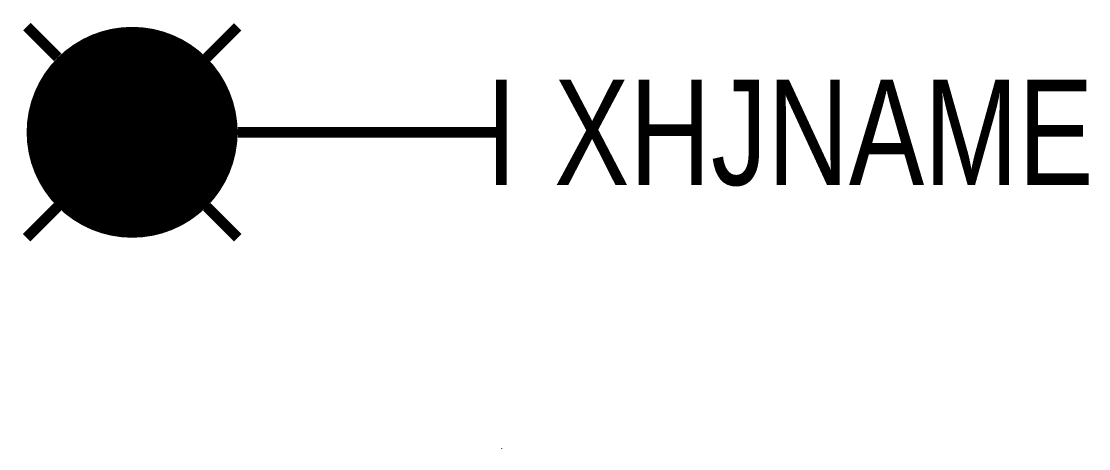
# Model space of a CAD drawing. Header units: millimetres. Extents: x -9.1 to 11.1, y 0 to 8.1.
import ezdxf

# ---------------------------------------------------------------- set-up
doc = ezdxf.new("R2010")
doc.units = ezdxf.units.MM
doc.layers.get('0').update_dxf_attribs({"linetype": 'CONTINUOUS'})

msp = doc.modelspace()

# ---------------------------------------------------------------- linework, layer by layer
msp.add_line((0, 0.001), (0, -0.001))
at = {"color": 1, "const_width": 0.2}
for points in [[(-8.995, 8.005), (-8.409, 7.419)], [(-5.586, 7.414), (-5, 8)], [(-9, 4), (-8.414, 4.586)], [(-5.586, 4.586), (-5, 4)]]:
    msp.add_lwpolyline(points, dxfattribs=at)
at = {"color": 1, "const_width": 2}
msp.add_lwpolyline([(-8, 6, 1), (-6, 6, 1)], format="xyb", close=True, dxfattribs=at)
at = {"color": 7, "const_width": 0.2}
for points in [[(0, 7), (0, 5)], [(-5, 6), (0, 6)]]:
    msp.add_lwpolyline(points, dxfattribs=at)

# ---------------------------------------------------------------- texts
at = {"width": 0.8}
msp.add_attdef('XHJNAME', (1, 5), 'X4', height=2, dxfattribs=at)

doc.saveas('drawing.dxf')
